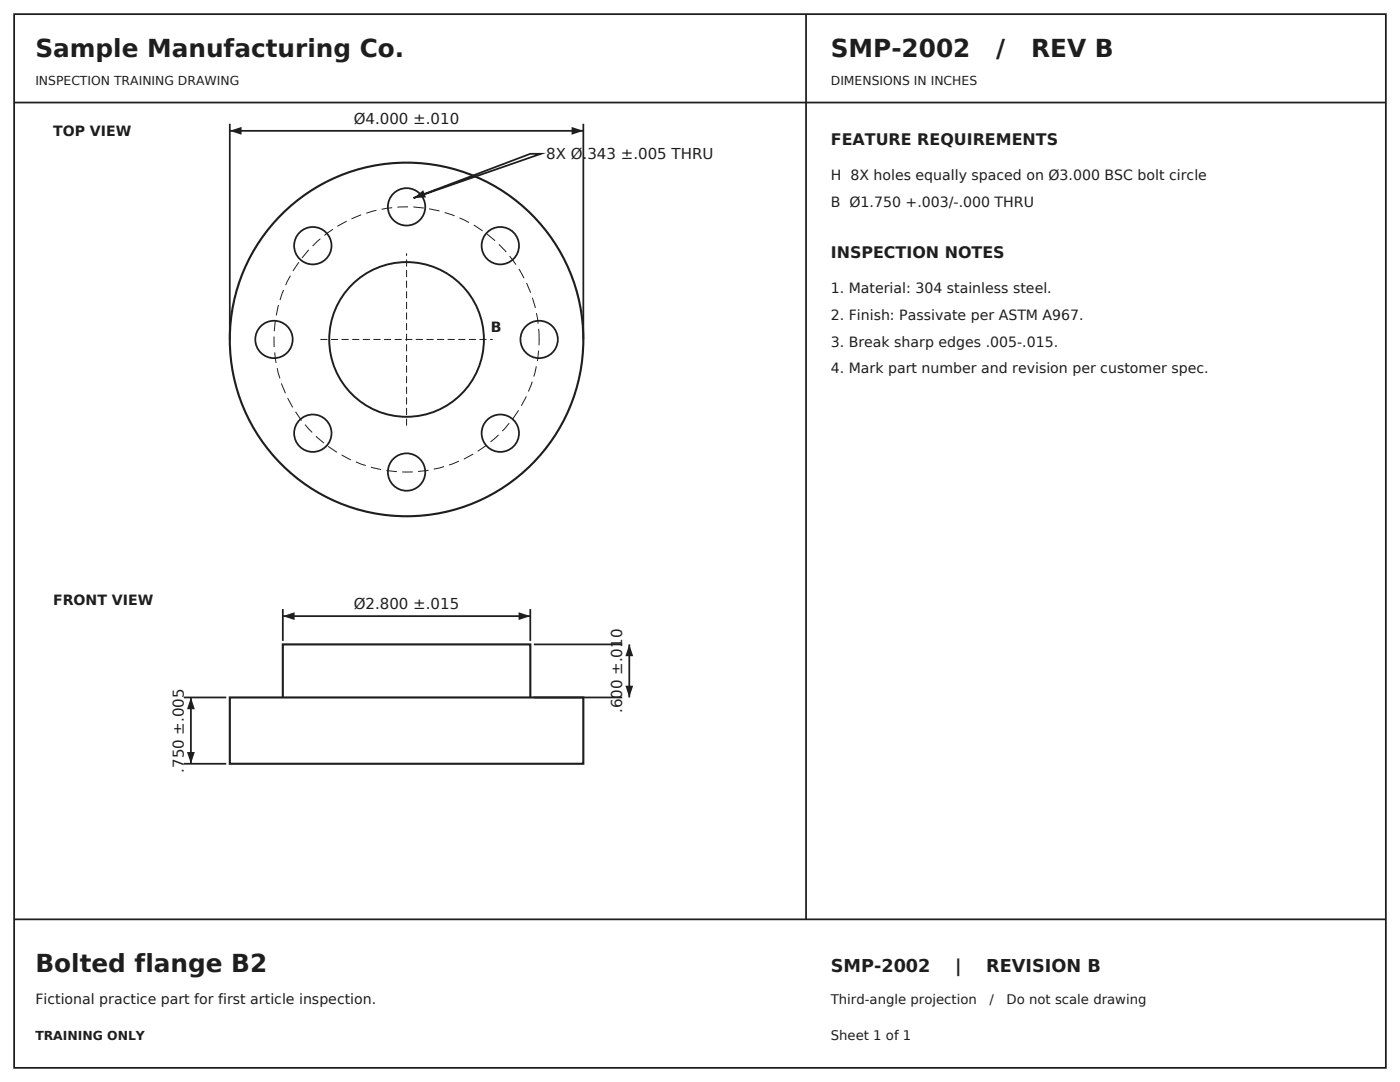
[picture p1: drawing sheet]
<svg xmlns="http://www.w3.org/2000/svg" width="279mm" height="216mm" viewBox="0 0 279 216" stroke-linecap="round" stroke-linejoin="round" font-family="sans-serif">
<defs><g id="words">
<g font-size="4.9" fill="#1a1f24">
<text x="7.1" y="11.3">Sample Manufacturing Co.</text>
<text x="165.8" y="11.3">SMP-2002</text>
<text x="198.8" y="11.3">/</text>
<text x="205.8" y="11.3">REV B</text>
<text x="7.1" y="194">Bolted flange B2</text>
</g>
<g font-size="3.5" fill="#1a1f24">
<text x="165.8" y="194">SMP-2002</text>
<text x="190.6" y="194">|</text>
<text x="196.8" y="194">REVISION B</text>
</g>
<g font-size="3.2" fill="#1a1f24">
<text x="165.8" y="28.9">FEATURE REQUIREMENTS</text>
<text x="165.8" y="51.5">INSPECTION NOTES</text>
</g>
<g font-size="3" fill="#1a1f24">
<text x="70.6" y="24.7">Ø4.000 ±.010</text>
<text x="109" y="31.8">8X Ø.343 ±.005 THRU</text>
<text x="70.6" y="121.5">Ø2.800 ±.015</text>
<text x="124.2" y="142.3" transform="rotate(-90 124.2 142.3)">.600 ±.010</text>
<text x="36.7" y="154.2" transform="rotate(-90 36.7 154.2)">.750 ±.005</text>
</g>
<g font-size="2.8" fill="#1a1f24">
<text x="10.6" y="27.2">TOP VIEW</text>
<text x="165.8" y="36">H 8X holes equally spaced on Ø3.000 BSC bolt circle</text>
<text x="165.8" y="41.3">B Ø1.750 +.003/-.000 THRU</text>
<text x="165.8" y="58.6">1. Material: 304 stainless steel.</text>
<text x="165.8" y="63.9">2. Finish: Passivate per ASTM A967.</text>
<text x="98" y="66.3">B</text>
<text x="165.8" y="69.1">3. Break sharp edges .005-.015.</text>
<text x="165.8" y="74.4">4. Mark part number and revision per customer spec.</text>
<text x="10.6" y="120.6">FRONT VIEW</text>
<text x="7.1" y="200.4">Fictional practice part for first article inspection.</text>
</g>
<g font-size="2.6" fill="#1a1f24">
<text x="165.8" y="200.4">Third-angle projection</text>
<text x="197.5" y="200.4">/</text>
<text x="200.9" y="200.4">Do not scale drawing</text>
<text x="165.8" y="207.4">Sheet 1 of 1</text>
</g>
<g font-size="2.5" fill="#1a1f24">
<text x="7.1" y="16.9">INSPECTION TRAINING DRAWING</text>
<text x="165.8" y="16.9">DIMENSIONS IN INCHES</text>
<text x="7.1" y="207.4">TRAINING ONLY</text>
</g>
</g></defs>
<path d="M2.8 2.8h273.8v210.3h-273.8zM160.9 2.8v180.6M2.8 20.5h273.8M45.9 24.7v43zM45.9 26.1h70.5zM116.4 24.7v43zM2.8 183.4h273.8" fill="none" stroke="#1a1f24" stroke-width=".35"/>
<circle cx="81.1" cy="67.7" r="35.3" fill="none" stroke="#1a1f24" stroke-width=".42"/>
<g fill="#1a1f24">
<path d="M45.9 26.1l2.3-.8v1.6z"/>
<path d="M114.1 25.3l2.3 .8-2.3 .8z"/>
</g>
<path d="M107.6 67.7a26.5 26.5 0 0 0-39.1-23.2 26.5 26.5 0 0 0-1.8 45.5 26.5 26.5 0 0 0 40.8-20.2l.1-2.1" fill="none" stroke="#1a1f24" stroke-width=".2" stroke-dasharray="2.1 1.1" stroke-linecap="butt"/>
<g fill="none" stroke="#1a1f24" stroke-width=".35">
<path d="M82.5 39.5l23.3-8.8h2.1z"/>
<circle cx="62.4" cy="49" r="3.7"/>
<circle cx="81.1" cy="41.3" r="3.7"/>
<circle cx="99.8" cy="49" r="3.7"/>
<circle cx="54.7" cy="67.7" r="3.7"/>
<circle cx="107.6" cy="67.7" r="3.7"/>
<circle cx="62.4" cy="86.4" r="3.7"/>
<circle cx="81.1" cy="94.2" r="3.7"/>
<circle cx="99.8" cy="86.4" r="3.7"/>
</g>
<path d="M82.5 39.5l2-1.5 .5 1.4z" fill="#1a1f24"/>
<circle cx="81.1" cy="67.7" r="15.4" fill="none" stroke="#1a1f24" stroke-width=".39"/>
<path d="M63.9 67.7h34.4M81.1 84.9v-34.4" fill="none" stroke="#1a1f24" stroke-width=".2" stroke-dasharray="1.4 .7" stroke-linecap="butt"/>
<path d="M45.9 139.2h70.5v13.2h-70.5zM56.4 139.2v-10.6h49.4v10.6" fill="none" stroke="#1a1f24" stroke-width=".42"/>
<path d="M36.7 139.2h8.5zM38.1 139.2v13.2zM36.7 152.4h8.5z" fill="none" stroke="#1a1f24" stroke-width=".35"/>
<g fill="#1a1f24">
<path d="M37.3 150.1h1.6l-.8 2.3z"/>
<path d="M38.1 139.2l.8 2.3h-1.6z"/>
</g>
<path d="M106.5 139.2h17.7zM106.5 128.6h17.7zM125.6 128.6v10.6z" fill="none" stroke="#1a1f24" stroke-width=".35"/>
<g fill="#1a1f24">
<path d="M124.8 136.8h1.6l-.8 2.4z"/>
<path d="M125.6 128.6l.8 2.3h-1.6z"/>
</g>
<path d="M56.4 121.5v6.4zM56.4 122.9h49.4zM105.8 121.5v6.4z" fill="none" stroke="#1a1f24" stroke-width=".35"/>
<g fill="#1a1f24">
<path d="M56.4 122.9l2.4-.7v1.5z"/>
<path d="M103.5 122.2l2.3 .7-2.3 .8z"/>
</g>
<use href="#words"/>
</svg>
